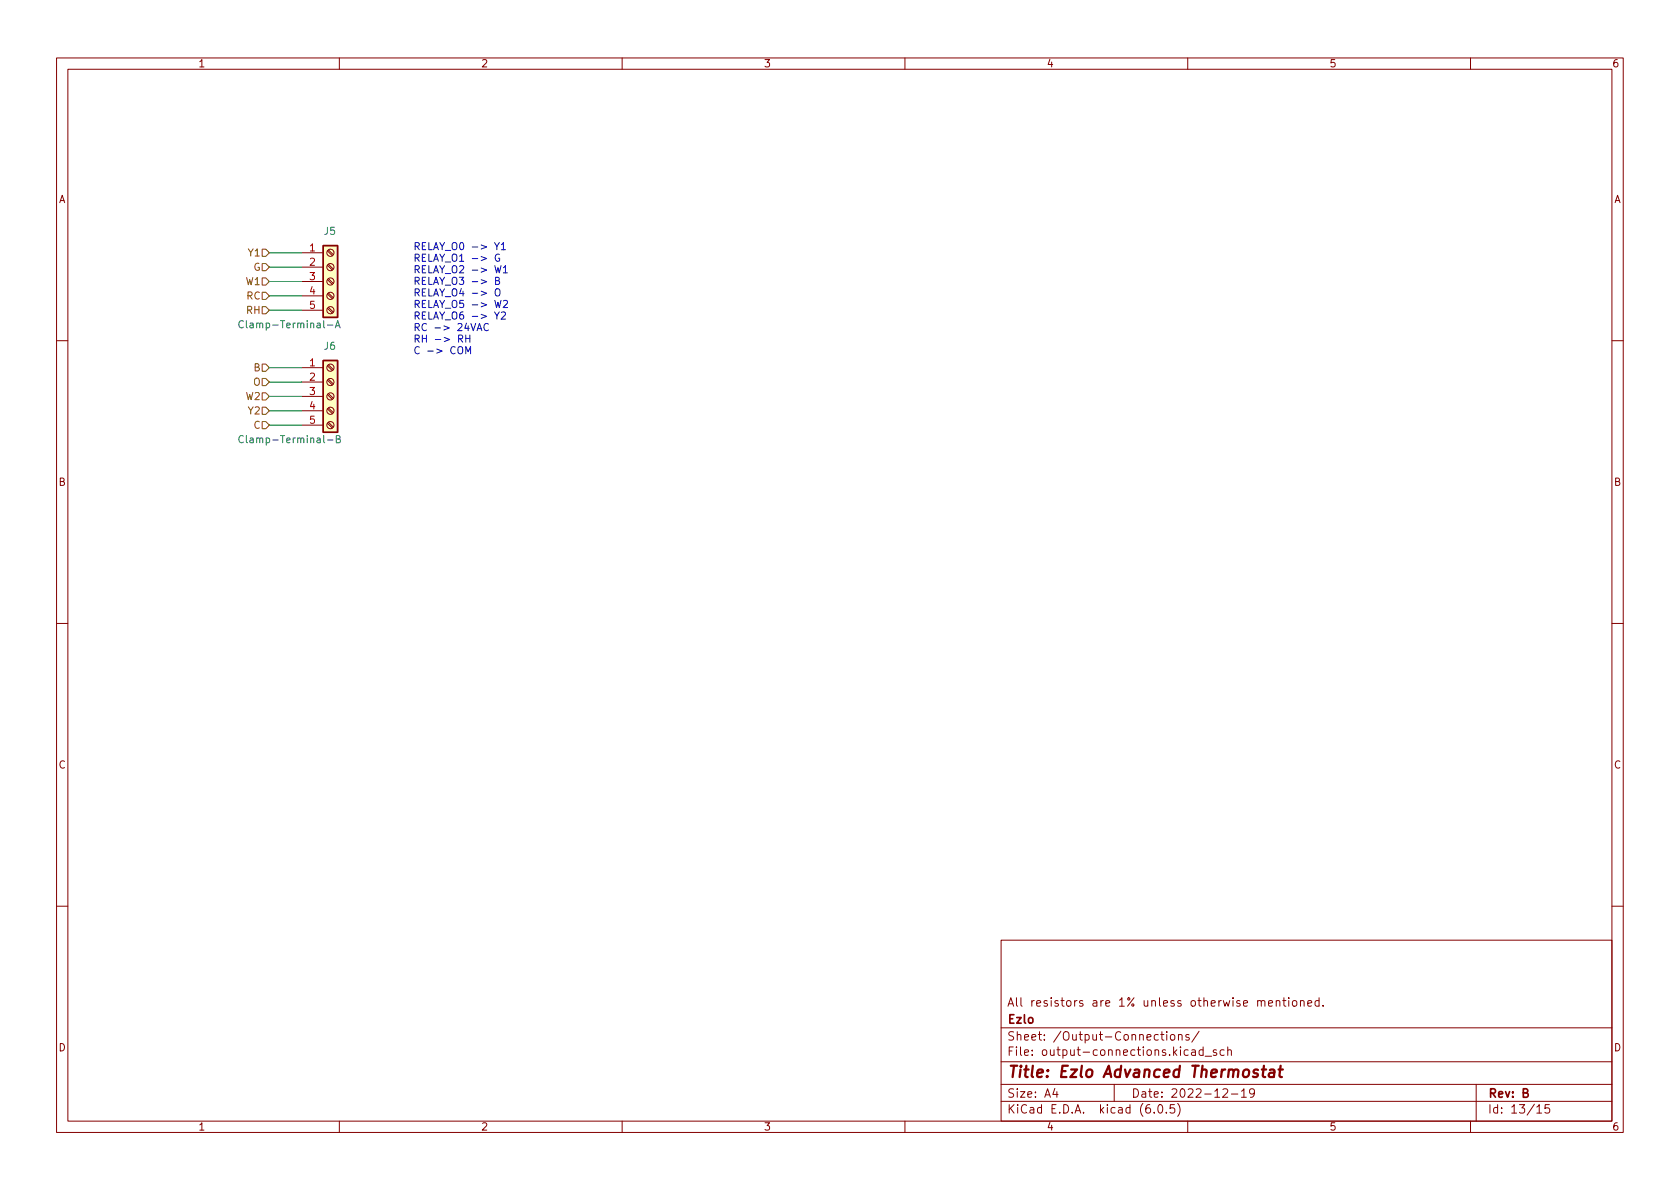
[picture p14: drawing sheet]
(kicad_sch (version 20211123) (generator eeschema)

 (paper "A4")

 (title_block
  (title "Ezlo Advanced Thermostat")
  (date "2022-12-19")
  (rev "B")
  (company "Ezlo")
  (comment 1 "All resistors are 1% unless otherwise mentioned."))

 (lib_symbols
  (symbol "Connector:Screw_Terminal_01x05" (pin_names (offset 1.016) hide) (in_bom yes) (on_board yes)
   (property "Reference" "J" (id 0) (at 0 7.62 0) (effects (font (size 1.27 1.27))))
   (property "Value" "Screw_Terminal_01x05" (id 1) (at 0 -7.62 0) (effects (font (size 1.27 1.27))))
   (property "Footprint" "" (id 2) (at 0 0 0) (effects (font (size 1.27 1.27)) hide))
   (property "Datasheet" "~" (id 3) (at 0 0 0) (effects (font (size 1.27 1.27)) hide))
   (symbol "Screw_Terminal_01x05_1_1"
    (rectangle (start -1.27 6.35) (end 1.27 -6.35) (stroke (width 0.254) (type default) (color 0 0 0 0)) (fill (type background)))
    (circle (center 0 -5.08) (radius 0.635) (stroke (width 0.1524) (type default) (color 0 0 0 0)) (fill (type none)))
    (circle (center 0 -2.54) (radius 0.635) (stroke (width 0.1524) (type default) (color 0 0 0 0)) (fill (type none)))
    (polyline (pts (xy -0.5334 -4.7498) (xy 0.3302 -5.588)) (stroke (width 0.1524) (type default) (color 0 0 0 0)) (fill (type none)))
    (polyline (pts (xy -0.5334 -2.2098) (xy 0.3302 -3.048)) (stroke (width 0.1524) (type default) (color 0 0 0 0)) (fill (type none)))
    (polyline (pts (xy -0.5334 0.3302) (xy 0.3302 -0.508)) (stroke (width 0.1524) (type default) (color 0 0 0 0)) (fill (type none)))
    (polyline (pts (xy -0.5334 2.8702) (xy 0.3302 2.032)) (stroke (width 0.1524) (type default) (color 0 0 0 0)) (fill (type none)))
    (polyline (pts (xy -0.5334 5.4102) (xy 0.3302 4.572)) (stroke (width 0.1524) (type default) (color 0 0 0 0)) (fill (type none)))
    (polyline (pts (xy -0.3556 -4.572) (xy 0.508 -5.4102)) (stroke (width 0.1524) (type default) (color 0 0 0 0)) (fill (type none)))
    (polyline (pts (xy -0.3556 -2.032) (xy 0.508 -2.8702)) (stroke (width 0.1524) (type default) (color 0 0 0 0)) (fill (type none)))
    (polyline (pts (xy -0.3556 0.508) (xy 0.508 -0.3302)) (stroke (width 0.1524) (type default) (color 0 0 0 0)) (fill (type none)))
    (polyline (pts (xy -0.3556 3.048) (xy 0.508 2.2098)) (stroke (width 0.1524) (type default) (color 0 0 0 0)) (fill (type none)))
    (polyline (pts (xy -0.3556 5.588) (xy 0.508 4.7498)) (stroke (width 0.1524) (type default) (color 0 0 0 0)) (fill (type none)))
    (circle (center 0 0) (radius 0.635) (stroke (width 0.1524) (type default) (color 0 0 0 0)) (fill (type none)))
    (circle (center 0 2.54) (radius 0.635) (stroke (width 0.1524) (type default) (color 0 0 0 0)) (fill (type none)))
    (circle (center 0 5.08) (radius 0.635) (stroke (width 0.1524) (type default) (color 0 0 0 0)) (fill (type none)))
    (pin passive line (at -5.08 5.08 0) (length 3.81) (name "Pin_1" (effects (font (size 1.27 1.27)))) (number "1" (effects (font (size 1.27 1.27)))))
    (pin passive line (at -5.08 2.54 0) (length 3.81) (name "Pin_2" (effects (font (size 1.27 1.27)))) (number "2" (effects (font (size 1.27 1.27)))))
    (pin passive line (at -5.08 0 0) (length 3.81) (name "Pin_3" (effects (font (size 1.27 1.27)))) (number "3" (effects (font (size 1.27 1.27)))))
    (pin passive line (at -5.08 -2.54 0) (length 3.81) (name "Pin_4" (effects (font (size 1.27 1.27)))) (number "4" (effects (font (size 1.27 1.27)))))
    (pin passive line (at -5.08 -5.08 0) (length 3.81) (name "Pin_5" (effects (font (size 1.27 1.27)))) (number "5" (effects (font (size 1.27 1.27))))))))


 (wire (pts (xy 47.625 69.85) (xy 53.34 69.85)) (stroke (width 0) (type default) (color 0 0 0 0)))
 (wire (pts (xy 47.625 52.07) (xy 53.34 52.07)) (stroke (width 0) (type default) (color 0 0 0 0)))
 (wire (pts (xy 47.625 46.99) (xy 53.34 46.99)) (stroke (width 0) (type default) (color 0 0 0 0)))
 (wire (pts (xy 47.625 44.45) (xy 53.34 44.45)) (stroke (width 0) (type default) (color 0 0 0 0)))
 (wire (pts (xy 47.625 72.39) (xy 53.34 72.39)) (stroke (width 0) (type default) (color 0 0 0 0)))
 (wire (pts (xy 47.625 54.61) (xy 53.34 54.61)) (stroke (width 0) (type default) (color 0 0 0 0)))
 (wire (pts (xy 47.625 64.77) (xy 53.34 64.77)) (stroke (width 0) (type default) (color 0 0 0 0)))
 (wire (pts (xy 47.625 67.31) (xy 53.34 67.31)) (stroke (width 0) (type default) (color 0 0 0 0)))
 (wire (pts (xy 47.625 74.93) (xy 53.34 74.93)) (stroke (width 0) (type default) (color 0 0 0 0)))
 (wire (pts (xy 47.625 49.53) (xy 53.34 49.53)) (stroke (width 0) (type default) (color 0 0 0 0)))

 (text "RELAY_O0 -> Y1\nRELAY_O1 -> G\nRELAY_O2 -> W1\nRELAY_O3 -> B\nRELAY_O4 -> O\nRELAY_O5 -> W2\nRELAY_O6 -> Y2\nRC -> 24VAC\nRH -> RH\nC -> COM\n\n" (at 73.025 64.77 0) (effects (font (size 1.27 1.27)) (justify left bottom)))

 (hierarchical_label "RH" (shape input) (at 47.625 54.61 180) (effects (font (size 1.27 1.27)) (justify right)))
 (hierarchical_label "W2" (shape input) (at 47.625 69.85 180) (effects (font (size 1.27 1.27)) (justify right)))
 (hierarchical_label "W1" (shape input) (at 47.625 49.53 180) (effects (font (size 1.27 1.27)) (justify right)))
 (hierarchical_label "O" (shape input) (at 47.625 67.31 180) (effects (font (size 1.27 1.27)) (justify right)))
 (hierarchical_label "C" (shape input) (at 47.625 74.93 180) (effects (font (size 1.27 1.27)) (justify right)))
 (hierarchical_label "RC" (shape input) (at 47.625 52.07 180) (effects (font (size 1.27 1.27)) (justify right)))
 (hierarchical_label "Y2" (shape input) (at 47.625 72.39 180) (effects (font (size 1.27 1.27)) (justify right)))
 (hierarchical_label "G" (shape input) (at 47.625 46.99 180) (effects (font (size 1.27 1.27)) (justify right)))
 (hierarchical_label "Y1" (shape input) (at 47.625 44.45 180) (effects (font (size 1.27 1.27)) (justify right)))
 (hierarchical_label "B" (shape input) (at 47.625 64.77 180) (effects (font (size 1.27 1.27)) (justify right)))

 (symbol (lib_id "Connector:Screw_Terminal_01x05") (at 58.42 69.85 0) (unit 1) (in_bom yes) (on_board yes)
  (property "Reference" "J6" (id 0) (at 57.15 60.96 0) (effects (font (size 1.27 1.27)) (justify left)))
  (property "Value" "Clamp-Terminal-B" (id 1) (at 41.91 77.47 0) (effects (font (size 1.27 1.27)) (justify left)))
  (property "Footprint" "Ezlo:PinHeader_1x05_P5.00mm_Vertical" (id 2) (at 58.42 69.85 0) (effects (font (size 1.27 1.27)) hide))
  (property "Datasheet" "https://datasheet.lcsc.com/lcsc/2203021730_Cixi-Kefa-Elec-KFM736L-5-0-5P_C2974948.pdf" (id 3) (at 58.42 69.85 0) (effects (font (size 1.27 1.27)) hide))
  (property "LCSC" "C2974948" (id 4) (at 58.42 69.85 0) (effects (font (size 1.27 1.27)) hide))
  (property "PN" "KFM736L-5.0-5P" (id 5) (at 58.42 69.85 0) (effects (font (size 1.27 1.27)) hide)) (pin "1") (pin "2") (pin "3") (pin "4") (pin "5"))

 (symbol (lib_id "Connector:Screw_Terminal_01x05") (at 58.42 49.53 0) (unit 1) (in_bom yes) (on_board yes)
  (property "Reference" "J5" (id 0) (at 57.15 40.64 0) (effects (font (size 1.27 1.27)) (justify left)))
  (property "Value" "Clamp-Terminal-A" (id 1) (at 41.91 57.15 0) (effects (font (size 1.27 1.27)) (justify left)))
  (property "Footprint" "Ezlo:PinHeader_1x05_P5.00mm_Vertical" (id 2) (at 58.42 49.53 0) (effects (font (size 1.27 1.27)) hide))
  (property "Datasheet" "https://datasheet.lcsc.com/lcsc/2203021730_Cixi-Kefa-Elec-KFM736L-5-0-5P_C2974948.pdf" (id 3) (at 58.42 49.53 0) (effects (font (size 1.27 1.27)) hide))
  (property "LCSC" "C2974948" (id 4) (at 58.42 49.53 0) (effects (font (size 1.27 1.27)) hide))
  (property "PN" "KFM736L-5.0-5P" (id 5) (at 58.42 49.53 0) (effects (font (size 1.27 1.27)) hide)) (pin "1") (pin "2") (pin "3") (pin "4") (pin "5")))
